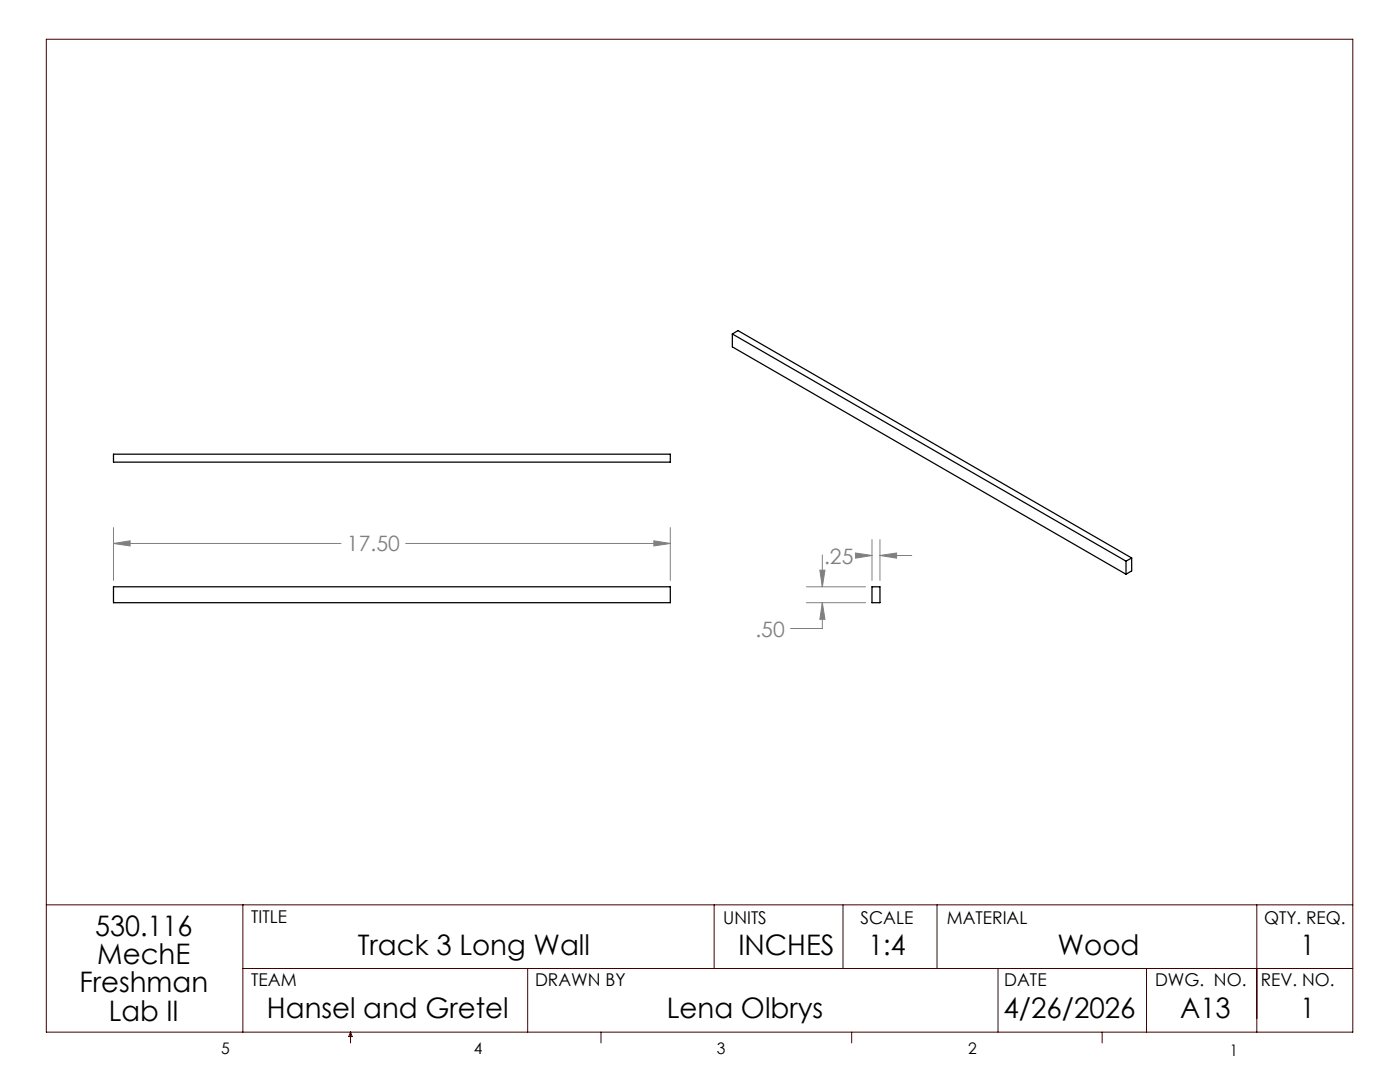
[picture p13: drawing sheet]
<svg xmlns="http://www.w3.org/2000/svg" width="279mm" height="216mm" viewBox="0 0 279 216" stroke-linecap="round" stroke-linejoin="round" font-family="sans-serif">
<defs><g id="words">
<g font-size="5.6">
<text x="19" y="186.7">530.116</text>
<text x="71.4" y="190.6">Track 3 Long Wall</text>
<text x="147.4" y="190.6">INCHES</text>
<text x="173.3" y="190.6">1:4</text>
<text x="211.1" y="190.6">Wood</text>
<text x="259.5" y="190.6">1</text>
<text x="15.9" y="198">Freshman</text>
<text x="19.4" y="192.3">MechE</text>
<text x="21.7" y="203.6">Lab II</text>
<text x="53.3" y="203.2">Hansel and Gretel</text>
<text x="133.1" y="203.2">Lena Olbrys</text>
<text x="200.3" y="203.2">4/26/2026</text>
<text x="235.5" y="203.2">A13</text>
<text x="259.5" y="203.2">1</text>
</g>
<g font-size="4.2" fill="#808080">
<text x="69.2" y="110">17.50</text>
<text x="164.5" y="112.4">.25</text>
<text x="150.8" y="127">.50</text>
</g>
<g font-size="3.5">
<text x="50.1" y="184.2">TITLE</text>
<text x="144.3" y="184.3">UNITS</text>
<text x="171.7" y="184.3">SCALE</text>
<text x="189" y="184.3">MATERIAL</text>
<text x="252.3" y="184.3">QTY. REQ.</text>
<text x="50.1" y="196.8">TEAM</text>
<text x="106.8" y="196.8">DRAWN BY</text>
<text x="200.4" y="196.8">DATE</text>
<text x="230.5" y="196.8">DWG. NO.</text>
<text x="251.6" y="196.8">REV. NO.</text>
</g>
<g font-size="3.2">
<text x="44.2" y="210.4">5</text>
<text x="94.6" y="210.3">4</text>
<text x="143.1" y="210.4">3</text>
<text x="193.2" y="210.3">2</text>
<text x="245.4" y="210.6">1</text>
</g>
</g></defs>
<path d="M146.2 66.6l78.5 45.4M146.2 66.6l1.1-.6 78.5 45.3M146.2 66.6v2.6l78.5 45.4M22.6 90.6h111.2v1.6h-111.2zM22.6 117.1h111.2v3.2h-111.2zM174 117.1h1.6v3.2h-1.6zM224.7 112v2.6M225.8 111.3l-1.1 .7M225.8 111.3v2.6l-1.1 .7" fill="none" stroke="#000" stroke-width=".25"/>
<g fill="none" stroke="#808080" stroke-width=".2">
<path d="M22.6 108.4l3.4-.5v1zM22.6 105.3v10.5M22.6 108.4h45.5M81 108.4h52.8M130.5 107.9l3.3 .5-3.3 .5zM133.8 105.3v10.5M160.9 117.1h11.9M163.6 113.8h1l-.5 3.3zM164.1 110.7v6.4M170.7 110.3l3.3 .5-3.3 .6zM171.5 110.8h2.5M174 107.7v8.1"/>
<path d="M175.6 110.8l3.3-.5v1.1zM175.6 107.7v8.1M175.6 110.8h6.4M160.9 120.3h11.9M164.1 120.3l.5 3.3h-1zM164.1 120.3v5.1h-6.3"/>
</g>
<g fill="none" stroke="#400000" stroke-width=".2">
<path d="M9.2 7.8h260.8v198.2h-260.8zM9.2 180.6h260.8M48.5 180.6v25.4M48.5 193.3h221.5M105.3 193.3v12.7M142.5 180.6v12.7M168.2 180.6v12.7M187 180.6v12.7M199.2 193.3v12.7M228.8 193.3v12.7M250.8 180.6v25.4M70 206v2.1"/>
<path d="M70 206l.3 .8h-.7zM119.9 206v2.1M170 206v2.1M220 206v2.1"/>
</g>
<path d="M130.5 107.9l3.3 .5-3.3 .5zM22.6 108.4l3.4-.5v1zM164.1 120.3l.5 3.3h-1zM163.6 113.8h1l-.5 3.3zM170.7 110.3l3.3 .5-3.3 .6zM175.6 110.8l3.3-.5v1.1z" fill="#808080"/>
<use href="#words"/>
</svg>
